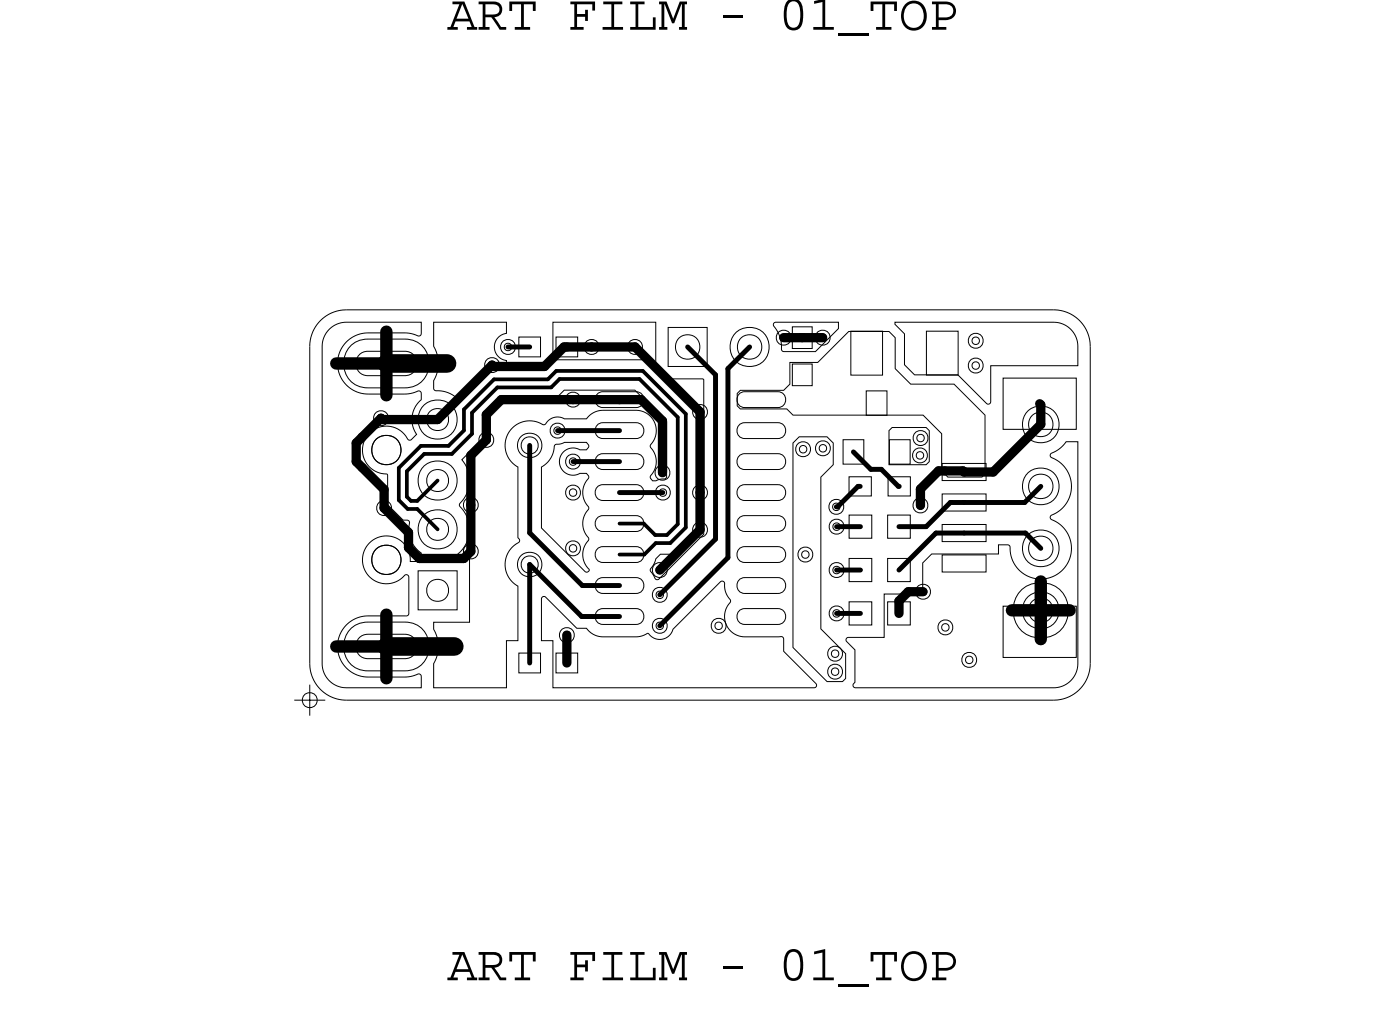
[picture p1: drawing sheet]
<svg xmlns="http://www.w3.org/2000/svg" width="57mm" height="41mm" viewBox="0 0 57 41" stroke-linecap="round" stroke-linejoin="round" font-family="sans-serif">
<defs><g id="words">
<g font-size="2.1">
<text x="18.3" y="1.2">ART FILM - 01_TOP</text>
<text x="18.3" y="40.2">ART FILM - 01_TOP</text>
</g>
</g></defs>
<!-- layer: Board Outline -->
<path d="M12.7 14.2v13zM14.2 12.7h29zM14.2 12.7a1.5 1.5 0 0 0-1.5 1.5M43.2 12.7a1.5 1.5 0 0 1 1.5 1.5M44.7 14.2v13zM12.7 27.2a1.5 1.5 0 0 0 1.5 1.5M14.2 28.7h29zM44.7 27.2a1.5 1.5 0 0 1-1.5 1.5" fill="none" stroke="#000" stroke-width=".04"/>
<!-- layer: Nets -->
<g fill="none" stroke="#000" stroke-width=".04">
<path d="M13.5 13.5l.3-.2 .3-.1h3.2v.5l-.1 .1-.5-.2h-1.7a1.25 1.25 0 0 0-1.2 1.3 1.25 1.25 0 0 0 1.3 1.3h1.6l.5-.2 .1 .1-.1 .3a1.06 1.06 0 0 0-.1 1.4l-.3 .2h-.1a.99 .99 0 0 0-1.7 0 .99 .99 0 0 0 .9 1.5v1.2l.6 .6h.2l.1 .1a1.18 1.18 0 0 0 .5 1.3v.3h-.5a.98 .98 0 0 0-1.3-.9 .98 .98 0 0 0-.4 1.5 .98 .98 0 0 0 1.6 0l.1 .1-.1 1.5h-1.6a1.25 1.25 0 0 0-1.3 1.3 1.25 1.25 0 0 0 1.3 1.3h1.6l.5-.2 .1 .1v.5h-3.1a.99 .99 0 0 1-1-1v-13l.1-.4zM14.3 14.3l.3-.3 .5-.1h1.5a1 1 0 0 1 1 1 1 1 0 0 1-1 1h-1.5a1 1 0 0 1-.9-.5 1 1 0 0 1 .1-1.1zM14.8 14.5l.3-.1h1.5l.3 .1 .2 .3v.2l-.2 .3-.3 .1h-1.5l-.3-.1-.2-.3v-.2zM15.4 16.9l.2-.1 .2 .1 .1 .2-.1 .3h-.2h-.2l-.1-.3zM15.5 17.1l.1-.1 .2 .1v.1l-.2 .1-.1-.1zM17.8 13.2h3v.5l-.4 .1-.1 .4 .1 .4 .4 .2v.3h-.7l-1.3 1.3a1.38 1.38 0 0 0-1-.4v-.4a1.38 1.38 0 0 0 0-1.4zM19.7 17.8l.2-.1 .3 .1v.2v.2l-.3 .1-.2-.1-.1-.2zM19.8 18l.1-.1 .2 .1v.1l-.2 .1-.1-.1zM19.8 17.1l.8-.8h2.2l.3-.3h2.9l1.3 1.3v2.3l-.5 .1-.1-.2a1.18 1.18 0 0 0 0-1.3 .83 .83 0 0 0 .1-.9 .83 .83 0 0 0-.7-.5h-1.5l-.6 .4-1.2-.1-.5 .3a1.01 1.01 0 0 0-1.5 .3 1.01 1.01 0 0 0 .4 1.4l.1 3.1a1.01 1.01 0 0 0-.1 1.8v2.3h-.4v1.9h-3v-1.1a1.38 1.38 0 0 0 0-1.3v-.3h1.5v-2.6h-.5v-.2a1.5 1.5 0 0 0 0-2v-.1a1.32 1.32 0 0 0 .1-1.8l.9-.8zM19.9 14.8l.3-.1 .2 .1 .1 .2-.1 .2-.2 .1-.3-.1v-.2zM20 14.9l.2-.1 .1 .1v.1l-.1 .1-.2-.1zM20.6 14l.2-.1 .3 .1v.2v.2l-.3 .1-.2-.1-.1-.2z"/>
<path d="M20.7 14.1h.1h.2v.2l-.2 .1-.1-.1zM21.3 13.8h.9v.8h-.9zM21.5 18l.2-.1 .3 .1 .1 .3-.1 .2-.3 .1-.2-.1-.1-.2zM22.6 17.4l.3-.1 .2 .1 .1 .3-.1 .2-.2 .1-.3-.1v-.2zM22.7 13.2h4.2v1.7h-.2l-.2-.2h-3.8zM22.7 17.6l.2-.1 .1 .1v.1l-.1 .1-.2-.1zM22.8 18.2l.3-.1h.9l.1 .2-.1 .1h-.5l-.3 .1-.2 .2-.1 .2 .1 .3 .2 .2 .3 .1 .5-.1 .1 .2a1.1 1.1 0 0 0 0 1.3 1.1 1.1 0 0 0 0 1.2v.1a1.06 1.06 0 0 0 .1 1.2h-.2l-1.8-1.8v-2.5a1.38 1.38 0 0 0 .6-.9zM22.8 13.8h.9v.8h-.9zM23.3 18.7l.2-.1 .2 .1 .1 .2-.1 .2-.2 .1-.2-.1-.1-.2zM23.3 16.2l.2-.1 .2 .1 .1 .2-.1 .2-.2 .1-.2-.1-.1-.2zM23.3 20l.2-.1 .2 .1 .1 .2-.1 .2-.2 .1-.2-.1-.1-.2zM23.4 18.8h.1h.1v.2l-.1 .1-.1-.1z"/>
<path d="M23.4 16.3l.1-.1 .1 .1v.2h-.1h-.1zM24 14l.3-.1 .2 .1 .1 .2-.1 .2-.2 .1-.3-.1v-.2zM24.1 14.1h.2h.1v.2l-.1 .1-.2-.1zM24.5 17.4l.2-.1h1.4l.2 .1 .1 .3-.1 .2-.2 .1h-1.4l-.2-.1-.1-.2zM24.5 18.7l.2-.1h1.4l.2 .1 .1 .2-.1 .2-.2 .1h-1.4l-.2-.1-.1-.2zM24.5 20l.2-.1h1.4l.2 .1 .1 .2-.1 .2-.2 .1h-1.4l-.2-.1-.1-.2zM24.5 16.2l.2-.1h1.4l.2 .1 .1 .2-.1 .2-.2 .1h-1.4l-.2-.1-.1-.2zM25.8 14l.2-.1 .3 .1v.2v.2l-.3 .1-.2-.1-.1-.2zM25.9 14.1h.1h.2v.2l-.2 .1-.1-.1zM26.9 19.2l.3-.1 .2 .1 .1 .2-.1 .2-.2 .1-.3-.1v-.2zM26.9 20l.3-.1 .2 .1 .1 .2-.1 .2-.2 .1-.3-.1v-.2zM27 19.3l.2-.1 .1 .1v.2h-.1h-.2z"/>
<path d="M27.4 13.4h1.6v1.6h-1.6zM27.5 15.6h1.4v6.3l-2 1.9-.2-.4 .2-.5 .2-.2h.6l.9-.9v-5l-1.1-1.1zM28.5 20l.2-.1 .2 .1 .1 .2-.1 .2-.2 .1-.2-.1-.1-.2zM28.5 16.7l.2-.1 .2 .1 .1 .2-.1 .2-.2 .1-.2-.1-.1-.2zM28.6 16.8l.1-.1 .1 .1v.2h-.1h-.1zM30.2 16.1l.2-.1h1.7l.3-.3v-.8h1.1l1.3-1.3h1.6l.3 .2v1.3l.6 .6h1.8l1.3 1.3v2.4l-.1 .2h-1.4l-.3-.3v-1.5l-.8-.8h-5.3l-.2-.2h-1.9l-.2-.2zM30.3 16.2l.2-.1h1.4l.2 .1 .1 .2-.1 .2-.2 .1h-1.4l-.2-.1-.1-.2zM30.3 17.4l.2-.1h1.4l.2 .1 .1 .3-.1 .2-.2 .1h-1.4l-.2-.1-.1-.2zM30.3 18.7l.2-.1h1.4l.2 .1 .1 .2-.1 .2-.2 .1h-1.4l-.2-.1-.1-.2zM30.3 20l.2-.1h1.4l.2 .1 .1 .2-.1 .2-.2 .1h-1.4l-.2-.1-.1-.2zM31.7 13.2h2.7v.3l-1 .9h-1.3l-.1-.1a1.63 1.63 0 0 0-.3-1zM31.9 13.6l.2-.1 .3 .1v.2v.3h-.3h-.2l-.1-.3z"/>
<path d="M32 13.8l.1-.1 .2 .1v.1l-.2 .1-.1-.1zM32.5 14.9h.8v.9h-.8zM32.5 13.4h.8v.9h-.8zM32.5 18.2l.3-.3h1.1l.3 .3v.8l-.5 .6v6.2l1 1v1l-.2 .1h-.6l-1.4-1.4zM32.7 18.2l.2-.1 .3 .1v.2v.2l-.3 .1-.2-.1-.1-.2zM32.8 18.3h.1h.2v.2l-.2 .1-.1-.1zM33.5 13.6l.2-.1 .3 .1v.2v.3h-.3h-.2l-.1-.3zM33.5 18.2l.2-.1 .3 .1v.2v.2l-.3 .1-.2-.1-.1-.2zM33.6 13.8l.1-.1 .2 .1v.1l-.2 .1-.1-.1zM33.6 18.3l.1-.1 .2 .1v.1l-.2 .1-.1-.1zM34.6 18h.8v1h-.8zM34.8 19.5h.9v.8h-.9z"/>
<path d="M34.9 13.6h1.3v1.8h-1.3zM35.5 16h.9v1h-.9zM36.4 19.5h.9v.8h-.9zM36.5 18h.8v1h-.8zM36.6 17.5h1.4l.1 .2v1.2l-.1 .1h-1.6v-1.3zM36.7 13.2h6.5a.99 .99 0 0 1 1 1v.8h-3.6v1.5l-.1 .1-1.2-1.2h-1.8l-.4-.4v-1.3zM37.5 18.5l.2-.1 .2 .1 .1 .2-.1 .2-.2 .1-.2-.1-.1-.2zM37.5 17.7h.2h.3v.3v.2l-.3 .1-.2-.1-.1-.2zM37.6 18.6l.1-.1 .2 .1v.1l-.2 .1-.1-.1zM37.6 17.9l.1-.1 .2 .1v.1l-.2 .1-.1-.1zM38 13.6h1.3v1.8h-1.3zM38.6 19h1.8v.7h-1.8z"/>
<path d="M39.8 14.8l.2-.1 .2 .1 .1 .2-.1 .2-.2 .1-.2-.1-.1-.2zM39.8 13.8l.2-.1 .2 .1 .1 .2-.1 .2-.2 .1-.2-.1-.1-.2zM39.9 14.9l.1-.1 .1 .1v.2h-.1h-.1zM39.9 13.9l.1-.1 .1 .1v.1l-.1 .1-.1-.1zM41.1 15.5h3v2.1h-3zM14.3 25.9l.3-.3 .5-.1h1.5a1 1 0 0 1 1 1 1 1 0 0 1-1 1h-1.5a1 1 0 0 1-.9-.5 1 1 0 0 1 .1-1.1zM14.8 26.1l.3-.1h1.5l.3 .1 .2 .3v.2l-.2 .3-.3 .1h-1.5l-.3-.1-.2-.3v-.2zM15.5 20.6l.2-.1 .3 .1 .1 .2-.1 .2-.3 .1-.2-.1-.1-.2zM15.6 20.8l.1-.1 .2 .1v.1l-.2 .1-.1-.1zM17.1 23.4h1.6v1.6h-1.6zM19.1 22.4l.2-.1 .2 .1 .1 .2-.1 .2-.2 .1-.2-.1-.1-.2zM19.1 20.5l.2-.1 .2 .1 .1 .2-.1 .2-.2 .1-.2-.1-.1-.2z"/>
<path d="M19.2 22.5h.1h.1v.2l-.1 .1-.1-.1zM19.2 20.6l.1-.1 .1 .1v.2l-.1 .1-.1-.1zM21.3 26.8h.9v.8h-.9zM21.5 22.9l.2-.1 .3 .1 .1 .2-.1 .3-.3 .1-.2-.1-.1-.3zM22.2 24.5h.2l1.2 1.3h.4l.4 .2 1.7 .1 .5-.1 .2 .1 .3 .1 .3-.1 .2-.3 2-2 .1 .1 .2 .8a.83 .83 0 0 0-.1 .9 .83 .83 0 0 0 .7 .5h1.6v.6l1.4 1.3v.1l-10.8 .1v-1.9h-.5zM22.8 26.8h.9v.8h-.9zM23 25.8l.2-.1 .3 .1v.2v.2l-.3 .1-.2-.1-.1-.2zM23.1 26l.1-.1 .2 .1v.1l-.2 .1-.1-.1zM23.3 22.3l.2-.1 .2 .1 .1 .2-.1 .2-.2 .1-.2-.1-.1-.2zM23.4 20.1l.1-.1 .1 .1v.2h-.1h-.1zM23.4 22.4l.1-.1 .1 .1v.2h-.1h-.1zM24.5 22.5l.2-.1h1.4l.2 .1 .1 .2-.1 .3-.2 .1h-1.4l-.2-.1-.1-.3z"/>
<path d="M24.5 21.2l.2-.1h1.4l.2 .1 .1 .3-.1 .2-.2 .1h-1.4l-.2-.1-.1-.2zM24.5 23.8l.2-.1h1.4l.2 .1 .1 .2-.1 .2-.2 .1h-1.4l-.2-.1-.1-.2zM24.5 25l.2-.1h1.4l.2 .1 .1 .3-.1 .2-.2 .1h-1.4l-.2-.1-.1-.2zM26.8 23.2l.3-.1 .2 .1 .1 .2-.1 .2-.2 .1-.3-.1-.1-.2zM26.8 24.2l.3-.1 .2 .1 .1 .2-.1 .2-.2 .1-.3-.1-.1-.2zM26.8 25.4l.3-.1 .2 .1 .1 .3-.1 .2-.2 .1-.3-.1-.1-.2zM26.9 23.3l.2-.1 .1 .1v.1l-.1 .1-.2-.1zM26.9 24.3l.2-.1 .1 .1v.2h-.1h-.2zM26.9 25.6l.2-.1 .1 .1v.1l-.1 .1-.2-.1zM27 20.1l.2-.1 .1 .1v.2h-.1h-.2zM28.5 21.5l.2-.1 .2 .1 .1 .2-.1 .2-.2 .1-.2-.1-.1-.2zM28.6 20.1l.1-.1 .1 .1v.2h-.1h-.1z"/>
<path d="M28.6 21.6h.1h.1v.2l-.1 .1-.1-.1zM29.2 25.4l.3-.1 .2 .1 .1 .3-.1 .2-.2 .1-.3-.1v-.2zM29.3 25.6l.2-.1 .1 .1v.1l-.1 .1-.2-.1zM30.3 21.2l.2-.1h1.4l.2 .1 .1 .3-.1 .2-.2 .1h-1.4l-.2-.1-.1-.2zM30.3 22.5l.2-.1h1.4l.2 .1 .1 .2-.1 .3-.2 .1h-1.4l-.2-.1-.1-.3zM30.3 23.8l.2-.1h1.4l.2 .1 .1 .2-.1 .2-.2 .1h-1.4l-.2-.1-.1-.2zM30.3 25l.2-.1h1.4l.2 .1 .1 .3-.1 .2-.2 .1h-1.4l-.2-.1-.1-.2zM32.8 22.5l.2-.1 .2 .1 .1 .2-.1 .2-.2 .1-.2-.1-.1-.2zM32.9 22.7l.1-.1 .2 .1v.1l-.2 .1-.1-.1zM34 26.6l.2-.1 .3 .1v.2v.2l-.3 .1-.2-.1-.1-.2zM34 27.3l.2-.1 .3 .1v.2v.2l-.3 .1-.2-.1-.1-.2zM34.1 20.6l.2-.1 .2 .1 .1 .2-.1 .2-.2 .1-.2-.1-.1-.2z"/>
<path d="M34.1 24.9l.2-.1 .2 .1 .1 .2-.1 .3h-.2h-.2l-.1-.3zM34.1 23.2l.2-.1 .2 .1 .1 .2-.1 .2-.2 .1-.2-.1-.1-.2zM34.1 21.4l.2-.1 .2 .1 .1 .2-.1 .2-.2 .1-.2-.1-.1-.2zM34.1 26.7l.1-.1 .2 .1v.2h-.2h-.1zM34.1 27.5l.1-.1 .2 .1v.1l-.2 .1-.1-.1zM34.2 20.7l.1-.1 .1 .1v.1l-.1 .1-.1-.1zM34.2 25.1l.1-.1 .1 .1v.1l-.1 .1-.1-.1zM34.2 23.3l.1-.1 .1 .1v.1l-.1 .1-.1-.1zM34.2 21.5l.1-.1 .1 .1v.2h-.1h-.1zM34.8 24.7h.9v.9h-.9zM34.8 22.9h.9v.9h-.9zM34.8 21.1h.9v1h-.9z"/>
<path d="M36.3 24.3h1.5v-1.2l.4-.4h2.7v-.4h.4l.1 .1a1.27 1.27 0 0 0 1.1 1.3 1.27 1.27 0 0 0 1.4-1 1.27 1.27 0 0 0-.8-1.5v-.1a1.32 1.32 0 0 0 .8-1.2 1.32 1.32 0 0 0-.8-1.2l.6-.6h.5v9.1a.99 .99 0 0 1-1 1h-8.2l.1-1.6-.4-.4 .1-.1h1.5zM36.4 24.7h.9v.9h-.9zM36.4 22.9h.9v.9h-.9zM36.4 21.1h.9v1h-.9zM37.5 20.5l.2-.1 .3 .1v.2v.2l-.3 .1-.2-.1-.1-.2zM37.6 20.6h.1h.2v.2l-.2 .1-.1-.1zM37.6 24h.2h.3l.1 .3-.1 .2-.3 .1-.2-.1-.1-.2zM37.7 24.2l.1-.1 .2 .1v.1l-.2 .1-.1-.1zM38.5 25.5l.3-.1 .2 .1 .1 .2-.1 .2-.2 .1-.3-.1v-.2zM38.6 25.6h.2h.1v.2l-.1 .1-.2-.1zM38.6 21.5h1.8v.7h-1.8zM38.6 20.2h1.8v.7h-1.8z"/>
<path d="M38.6 22.7h1.8v.7h-1.8zM39.5 26.8l.2-.1 .3 .1v.2v.3l-.3 .1-.2-.1-.1-.3zM39.6 27l.1-.1 .2 .1v.1l-.2 .1-.1-.1zM41.1 24.8h3v2.1h-3z"/>
<circle cx="15.8" cy="18.5" r=".6"/>
<circle cx="17.9" cy="17.2" r=".45"/>
<circle cx="17.9" cy="19.7" r=".45"/>
<circle cx="17.9" cy="19.7" r=".81"/>
<circle cx="17.9" cy="17.2" r=".81"/>
<circle cx="21.7" cy="18.3" r=".5"/>
<circle cx="28.2" cy="14.2" r=".5"/>
<circle cx="30.7" cy="14.2" r=".5"/>
<circle cx="30.7" cy="14.2" r=".81"/>
<circle cx="42.7" cy="19.9" r=".5"/>
<circle cx="42.7" cy="17.4" r=".5"/>
<circle cx="42.7" cy="17.4" r=".76"/>
<circle cx="42.7" cy="19.9" r=".76"/>
<circle cx="15.8" cy="23" r=".6"/>
<circle cx="17.9" cy="24.2" r=".45"/>
<circle cx="17.9" cy="21.7" r=".45"/>
<circle cx="17.9" cy="21.7" r=".81"/>
<circle cx="21.7" cy="23.1" r=".5"/>
<circle cx="42.7" cy="25" r="1.14"/>
<circle cx="42.7" cy="25" r=".5"/>
<circle cx="42.7" cy="22.5" r=".5"/>
<circle cx="42.7" cy="25" r=".76"/>
<circle cx="42.7" cy="22.5" r=".76"/>
</g>
<g fill="none" stroke="#000" stroke-width=".38">
<path d="M14.6 18.2v.7zM14.6 18.9l.2 .3zM14.8 17.9l-.2 .3zM14.8 19.2l.9 .9zM14.8 17.9l.8-.8zM15.6 17.1l.1 .1zM15.7 17.2h2.2zM19.3 18.7v2zM19.9 18l-.6 .7zM19.9 17l.7-.6zM19.9 17v1zM20.2 15l-2.3 2.2z"/>
<path d="M20.2 15h.1M20.2 15h2.1zM20.6 16.4h2.9zM23.1 14.2h.1zM23.1 14.2l-.8 .8zM23.2 14.2h1.1zM23.5 16.4h1.9zM24.3 14.2h1.7zM25.4 16.4h.9zM26 14.2l2.7 2.7zM26.3 16.4l.9 .9zM27.2 17.3v2.1z"/>
<path d="M28.7 16.9v3.3zM32.1 13.8h.8zM32.9 13.8h.8zM38.5 19.3h.2zM38.7 19.3h.8zM39.5 19.3h.1M39.5 19.3h1.2zM40.7 19.3l2-1.9zM42.6 16.5l.1 .1zM42.7 16.6v.8zM15.7 20.1v.7zM15.7 20.8l1 1z"/>
<path d="M16.7 22.5l.5 .4zM16.7 21.8v.7zM17.2 22.9h1.8zM19 22.9l.3-.3zM19.3 20.7v1.9zM23.2 26v1.2zM27.1 23.4l1.6-1.7zM28.7 20.2v1.5zM36.9 24.6v.5zM37.2 24.3l-.3 .3zM37.2 24.3h.6zM37.7 20l.8-.7z"/>
<path d="M37.7 20v.7z"/>
</g>
<g fill="none" stroke="#000" stroke-width=".15">
<path d="M16.4 19.2l.9-.9zM16.4 19.2v1.3zM16.7 19.3l.7-.7zM16.7 19.3v1.1zM17.3 18.3h1.1zM17.4 18.6h1.1zM17.9 19.7l-.8 .8zM18.4 18.3l.6-.7zM18.5 18.6l.9-.8zM19 16.8l1.3-1.3zM19 16.8v.8zM19.4 16.9l1-1z"/>
<path d="M19.4 16.9v.9zM20.3 15.5h2.2zM20.4 15.9h2.2zM22.5 15.5l.3-.3zM22.6 15.9l.3-.4zM22.8 15.2h3.6zM22.9 15.5h3.3zM26.2 15.5l1.6 1.6zM26.4 15.2l1.7 1.8zM27.8 17.1v4.4zM28.1 17v4.6zM16.4 20.5l.3 .4z"/>
<path d="M16.7 20.4l.2 .1zM16.7 20.9h.4zM16.9 20.5h.2zM17.1 20.9l.8 .8zM25.4 21.5h1zM25.4 22.7h1zM26.4 21.5l.5 .4zM26.9 21.9h.4zM26.9 22.3h.6zM26.9 22.3l-.5 .4zM27.8 21.5l-.5 .4zM28.1 21.6l-.6 .7z"/>
</g>
<g fill="none" stroke="#000" stroke-width=".2">
<path d="M20.8 14.2h.9zM21.7 18.3v3.5zM22.9 17.7h2.5zM23.5 18.9h1.9zM28.2 14.2l1.1 1.2zM29.3 15.4v6.7zM29.8 15.1l.9-.9zM29.8 15.1v7.8zM35 18.5l.7 .7zM35.2 19.9l-.9 .9zM35.2 19.9h.1zM35.7 19.2h.4z"/>
<path d="M36.1 19.2l.7 .7zM36.9 19.9h.1M21.7 21.8l2.2 2.2zM21.7 23.1l2.1 2.2zM21.7 23.1v4.1zM23.8 25.3h1.6zM23.9 24h1.5zM25.4 20.2h1.8zM27.1 24.4l2.2-2.3zM27.1 25.7l2.7-2.8zM34.3 20.8h.1M34.3 25.1h1z"/>
<path d="M34.3 23.4h1zM34.3 21.6h1zM36.9 21.6h1.1zM38 21.6l1-1zM38.4 21.8l-1.5 1.6zM38.4 21.8h1.1zM39 20.6h.5zM39.5 21.8h2.5zM39.5 20.6h2.5zM42 20.6l.7-.7zM42 21.8l.7 .7z"/>
</g>
<path d="M13.8 14.9h2zM15.8 13.6v1.3zM15.8 14.9v1.3zM13.8 26.5h2zM15.8 25.2v1.3zM15.8 26.5v1.3zM41.5 25h1.2zM42.7 25h1.2zM42.7 23.8v1.2zM42.7 25v1.2z" fill="none" stroke="#000" stroke-width=".51"/>
<path d="M15.8 14.9h2.5zM15.8 26.5h2.8z" fill="none" stroke="#000" stroke-width=".76"/>
<!-- layer: Drawing Origin -->
<path d="M12.1 28.7h1.2M12.5 28.5l.2-.1 .2 .1 .1 .2-.1 .2-.2 .1-.2-.1-.1-.2zM12.7 28.1v1.2" fill="none" stroke="#000" stroke-width=".04"/>
<use href="#words"/>
</svg>
